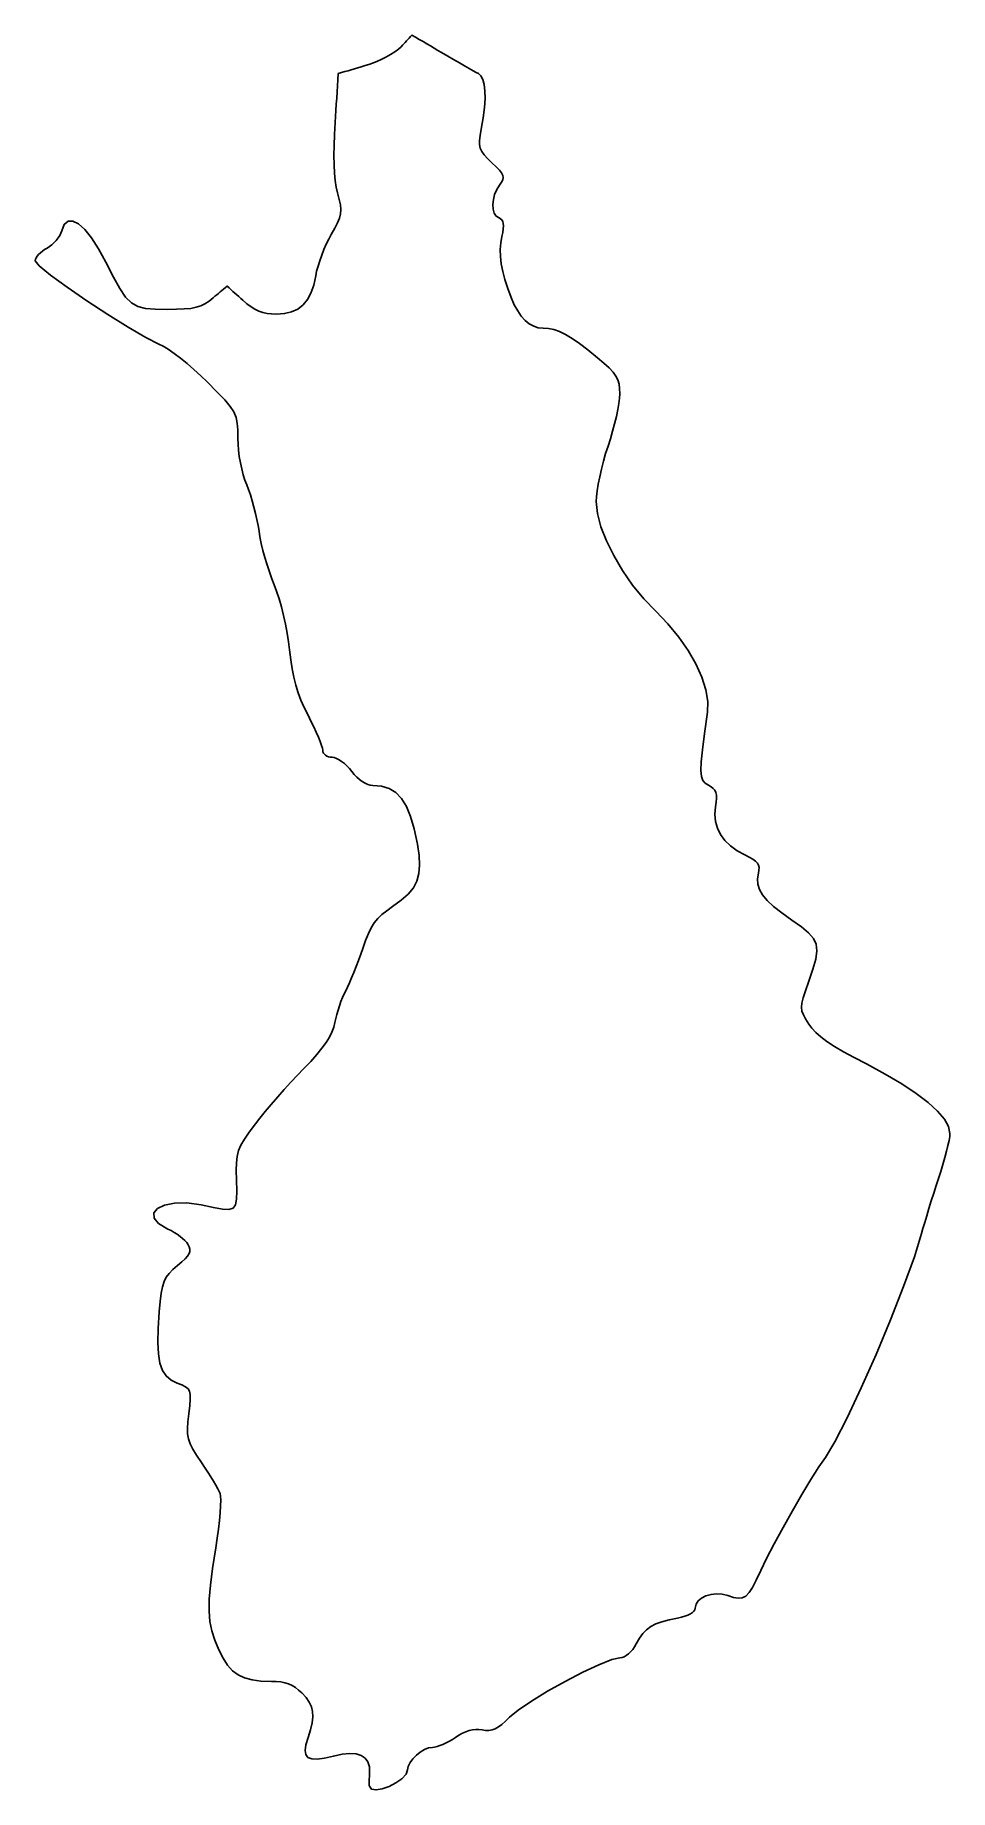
# Model space of a CAD drawing. Extents: x 0.1 to 38.8, y 0.1 to 74.3.
import ezdxf

# ---------------------------------------------------------------- set-up
doc = ezdxf.new("R2010")
doc.units = 0
doc.layers.add('Layer_1', color=7, linetype='CONTINUOUS')

msp = doc.modelspace()

# ---------------------------------------------------------------- linework, layer by layer
at = {"layer": 'Layer_1', "color": 7}
msp.add_lwpolyline([(14.2389, 0.254312), (14.235119, 0.292863), (14.232861, 0.345216), (14.232014, 0.409111), (14.232579, 0.482178), (14.234554, 0.562103), (14.237941, 0.646601), (14.242654, 0.733328), (14.248637, 0.819942), (14.242033, 1.073772), (14.180314, 1.281516), (14.064642, 1.442637), (13.89617, 1.556626), (13.676051, 1.622892), (13.405436, 1.640954), (13.085484, 1.610277), (12.717342, 1.530295), (12.334406, 1.44052), (12.029524, 1.399259), (11.799191, 1.409137), (11.639902, 1.472552), (11.548151, 1.59213), (11.520437, 1.770438), (11.553254, 2.009988), (11.6431, 2.313405), (11.749463, 2.646258), (11.818309, 2.934802), (11.848461, 3.187334), (11.838753, 3.412237), (11.788001, 3.617864), (11.695034, 3.81257), (11.558684, 4.004706), (11.377774, 4.202601), (11.244139, 4.325791), (11.108271, 4.429197), (10.96746, 4.513864), (10.818991, 4.580807), (10.660153, 4.63107), (10.488241, 4.665699), (10.300537, 4.685737), (10.094332, 4.692228), (9.651751, 4.706339), (9.275379, 4.75268), (8.955669, 4.836952), (8.683063, 4.964911), (8.448005, 5.14226), (8.240947, 5.374782), (8.05233, 5.668181), (7.872605, 6.028268), (7.700447, 6.440792), (7.574516, 6.831416), (7.493922, 7.22918), (7.457767, 7.663153), (7.465161, 8.162376), (7.515193, 8.756002), (7.606975, 9.473016), (7.739608, 10.342543), (7.800051, 10.743157), (7.85156, 11.130056), (7.893354, 11.493812), (7.924655, 11.825028), (7.944693, 12.114277), (7.95268, 12.352162), (7.947826, 12.529285), (7.929368, 12.636219), (7.890817, 12.723228), (7.828353, 12.843201), (7.745244, 12.990775), (7.64475, 13.160532), (7.530131, 13.34708), (7.404649, 13.545003), (7.271568, 13.74888), (7.134145, 13.95335), (6.927101, 14.262948), (6.769872, 14.519742), (6.657517, 14.742556), (6.585102, 14.950204), (6.54769, 15.161549), (6.540352, 15.395407), (6.558132, 15.670602), (6.596122, 16.005967), (6.638396, 16.356444), (6.662301, 16.623624), (6.66225, 16.822354), (6.632693, 16.967492), (6.568069, 17.07389), (6.462817, 17.156403), (6.311377, 17.229882), (6.108186, 17.309184), (5.850138, 17.43685), (5.644652, 17.612271), (5.488787, 17.847145), (5.379601, 18.153178), (5.314156, 18.542075), (5.289518, 19.025535), (5.302726, 19.615261), (5.350851, 20.322962), (5.390805, 20.759644), (5.433542, 21.107463), (5.485792, 21.383457), (5.554302, 21.604666), (5.645801, 21.788127), (5.767032, 21.950885), (5.924733, 22.109976), (6.125638, 22.282442), (6.307398, 22.436784), (6.448038, 22.569042), (6.55003, 22.684256), (6.61585, 22.787462), (6.647969, 22.883697), (6.648816, 22.978001), (6.620961, 23.07541), (6.56683, 23.180959), (6.510823, 23.258951), (6.433591, 23.342965), (6.338609, 23.430364), (6.229358, 23.518496), (6.109309, 23.604724), (5.981945, 23.686402), (5.85074, 23.760883), (5.719168, 23.825529), (5.321356, 24.05944), (5.129487, 24.293405), (5.122544, 24.512192), (5.27953, 24.70057), (5.57942, 24.843315), (6.001201, 24.925193), (6.523862, 24.930979), (7.126387, 24.845437), (7.640517, 24.73659), (8.023676, 24.670138), (8.294493, 24.659301), (8.471605, 24.717303), (8.573642, 24.857359), (8.619244, 25.092695), (8.627033, 25.436529), (8.615659, 25.902083), (8.607983, 26.305441), (8.615236, 26.631261), (8.645358, 26.903063), (8.706306, 27.144375), (8.806027, 27.378723), (8.952466, 27.629636), (9.153572, 27.920635), (9.417292, 28.27525), (9.60981, 28.52277), (9.83664, 28.801798), (10.089438, 29.102788), (10.359863, 29.416193), (10.639574, 29.732465), (10.92023, 30.042055), (11.193488, 30.335416), (11.451011, 30.603002), (11.755379, 30.92099), (12.014335, 31.209424), (12.230889, 31.472741), (12.408052, 31.715375), (12.548824, 31.941771), (12.656221, 32.156362), (12.733248, 32.363586), (12.782913, 32.567881), (12.816599, 32.729832), (12.860747, 32.904524), (12.913478, 33.086448), (12.972917, 33.270093), (13.037187, 33.449944), (13.104415, 33.620494), (13.172727, 33.77623), (13.24024, 33.91164), (13.313141, 34.056132), (13.39689, 34.237903), (13.488531, 34.449609), (13.585099, 34.683919), (13.683642, 34.933493), (13.781198, 35.190996), (13.874811, 35.449091), (13.961521, 35.700438), (14.081161, 36.039449), (14.197419, 36.324804), (14.317392, 36.566459), (14.44818, 36.774375), (14.59688, 36.958506), (14.770593, 37.128815), (14.976415, 37.295256), (15.221446, 37.467787), (15.589238, 37.734315), (15.879814, 37.995212), (16.097929, 38.262511), (16.248342, 38.548246), (16.335809, 38.864454), (16.365081, 39.22317), (16.340923, 39.636428), (16.268078, 40.116262), (16.13295, 40.751378), (15.979498, 41.279616), (15.802502, 41.70782), (15.596742, 42.042829), (15.356997, 42.291484), (15.07804, 42.460625), (14.754656, 42.557095), (14.38162, 42.58773), (14.278731, 42.598934), (14.168842, 42.631483), (14.05431, 42.683787), (13.937493, 42.754261), (13.82074, 42.841318), (13.706409, 42.943364), (13.596859, 43.058815), (13.494438, 43.186083), (13.397554, 43.306279), (13.291664, 43.418411), (13.1802, 43.520025), (13.066583, 43.608669), (12.954242, 43.681886), (12.846602, 43.737221), (12.747088, 43.772222), (12.659128, 43.784442), (12.580196, 43.790482), (12.506561, 43.80781), (12.439833, 43.835214), (12.381621, 43.871466), (12.333542, 43.915357), (12.297203, 43.965668), (12.27423, 44.021187), (12.266215, 44.080699), (12.253515, 44.164438), (12.217123, 44.289383), (12.159586, 44.449459), (12.083456, 44.638577), (11.991291, 44.850658), (11.885636, 45.079617), (11.769044, 45.31937), (11.644068, 45.563834), (11.483508, 45.886281), (11.34485, 46.201374), (11.226136, 46.516023), (11.125408, 46.837147), (11.04071, 47.171662), (10.97009, 47.526486), (10.911588, 47.90853), (10.863249, 48.324715), (10.820944, 48.670767), (10.762744, 49.036183), (10.691, 49.411045), (10.608058, 49.785435), (10.516262, 50.149431), (10.417964, 50.493121), (10.315506, 50.806586), (10.211237, 51.079904), (10.109151, 51.339365), (10.008147, 51.624308), (9.910845, 51.925433), (9.819871, 52.233433), (9.737846, 52.539007), (9.667392, 52.832851), (9.611133, 53.105664), (9.571693, 53.348138), (9.534674, 53.584344), (9.485358, 53.839193), (9.425877, 54.104643), (9.35837, 54.372644), (9.284969, 54.635156), (9.207818, 54.884135), (9.129047, 55.111536), (9.050795, 55.309314), (8.973111, 55.511814), (8.901759, 55.73968), (8.83798, 55.986399), (8.783014, 56.245465), (8.738104, 56.510362), (8.704489, 56.774584), (8.683407, 57.031618), (8.676097, 57.274955), (8.67288, 57.634391), (8.653491, 57.922607), (8.603369, 58.166481), (8.507921, 58.392885), (8.352566, 58.628702), (8.122716, 58.900798), (7.803794, 59.236058), (7.381214, 59.661353), (7.105804, 59.927827), (6.819298, 60.188722), (6.530085, 60.43745), (6.246545, 60.667416), (5.977068, 60.872035), (5.730033, 61.044719), (5.513831, 61.178876), (5.336847, 61.267917), (4.778879, 61.545596), (4.029337, 61.980158), (3.170196, 62.51644), (2.283434, 63.099266), (1.451028, 63.673461), (0.754955, 64.183857), (0.277195, 64.575282), (0.099725, 64.792565), (0.110026, 64.851434), (0.139507, 64.916997), (0.186119, 64.987058), (0.24779, 65.059417), (0.322458, 65.131886), (0.40805, 65.202261), (0.502501, 65.268352), (0.603746, 65.327957), (0.707358, 65.391573), (0.808594, 65.46915), (0.904911, 65.557686), (0.993766, 65.654184), (1.072619, 65.75564), (1.138921, 65.859052), (1.190136, 65.961417), (1.223718, 66.059737), (1.335523, 66.330267), (1.495946, 66.466112), (1.698125, 66.47218), (1.935191, 66.353333), (2.200283, 66.114474), (2.486529, 65.760497), (2.787068, 65.296287), (3.095031, 64.726739), (3.416889, 64.093021), (3.686377, 63.609848), (3.929907, 63.256864), (4.173894, 63.01371), (4.444748, 62.860029), (4.76888, 62.775461), (5.172701, 62.73965), (5.682625, 62.732227), (6.079921, 62.736206), (6.40821, 62.750261), (6.6801, 62.77758), (6.908201, 62.82135), (7.105116, 62.884737), (7.283455, 62.970922), (7.455825, 63.083083), (7.63483, 63.224397), (7.707948, 63.285922), (7.781066, 63.347446), (7.854182, 63.408971), (7.9273, 63.470492), (8.000418, 63.532017), (8.073536, 63.593541), (8.146651, 63.655066), (8.219769, 63.71659), (8.302644, 63.6426), (8.385518, 63.56861), (8.46839, 63.494619), (8.551265, 63.420629), (8.634139, 63.346642), (8.717014, 63.272652), (8.799886, 63.198661), (8.88276, 63.124671), (9.061511, 62.973702), (9.232862, 62.847724), (9.400423, 62.745238), (9.567801, 62.664748), (9.738602, 62.604753), (9.916433, 62.563755), (10.104907, 62.540245), (10.307627, 62.532738), (10.65018, 62.55605), (10.950569, 62.627139), (11.210619, 62.747803), (11.432155, 62.91982), (11.617005, 63.144977), (11.766989, 63.425057), (11.883934, 63.761844), (11.969664, 64.157119), (12.009094, 64.349473), (12.065973, 64.563401), (12.137615, 64.791758), (12.221339, 65.027396), (12.314469, 65.263168), (12.414317, 65.491926), (12.518206, 65.706519), (12.623452, 65.899805), (12.77936, 66.173916), (12.895472, 66.400724), (12.974243, 66.596267), (13.018134, 66.776579), (13.029592, 66.957698), (13.011079, 67.15566), (12.965054, 67.386498), (12.89397, 67.666253), (12.839922, 67.908329), (12.797606, 68.186705), (12.767007, 68.501659), (12.748127, 68.853469), (12.74093, 69.242408), (12.745445, 69.668753), (12.761617, 70.132782), (12.789472, 70.634771), (12.806236, 70.894272), (12.823, 71.153769), (12.839792, 71.41327), (12.856556, 71.672767), (12.87332, 71.932268), (12.890113, 72.191768), (12.906877, 72.451266), (12.923669, 72.710767), (13.060967, 72.750681), (13.198268, 72.790593), (13.335566, 72.830508), (13.472868, 72.870423), (13.610166, 72.910337), (13.747464, 72.950252), (13.884765, 72.990164), (14.022064, 73.030079), (14.252049, 73.1043), (14.484662, 73.193028), (14.713522, 73.292926), (14.932244, 73.400656), (15.134451, 73.512887), (15.313755, 73.626284), (15.463776, 73.737508), (15.57813, 73.843226), (15.635339, 73.904956), (15.692548, 73.966684), (15.749757, 74.028414), (15.806967, 74.090145), (15.864173, 74.151875), (15.921382, 74.213603), (15.978592, 74.275333), (16.035801, 74.337064), (16.192866, 74.24487), (16.349934, 74.152677), (16.506999, 74.060483), (16.664067, 73.968287), (16.821132, 73.876093), (16.978197, 73.7839), (17.135265, 73.691706), (17.29233, 73.599513), (17.550846, 73.448239), (17.803824, 73.301085), (18.044882, 73.16171), (18.267637, 73.033756), (18.465712, 72.920881), (18.632722, 72.826737), (18.762291, 72.754971), (18.848035, 72.70924), (18.95857, 72.615164), (19.042069, 72.46067), (19.09844, 72.247428), (19.127602, 71.977102), (19.129577, 71.651358), (19.104064, 71.271865), (19.051074, 70.840291), (18.970525, 70.3583), (18.924763, 70.093175), (18.899984, 69.878825), (18.900266, 69.702402), (18.929713, 69.551057), (18.992383, 69.411942), (19.092347, 69.272205), (19.233678, 69.118995), (19.420458, 68.939465), (19.602415, 68.76565), (19.73859, 68.623382), (19.831659, 68.504848), (19.884293, 68.402246), (19.899166, 68.307764), (19.878959, 68.213592), (19.826342, 68.111924), (19.743992, 67.994949), (19.623557, 67.802174), (19.536398, 67.593045), (19.482688, 67.37842), (19.462594, 67.169164), (19.47631, 66.97613), (19.523977, 66.810186), (19.605785, 66.68219), (19.721903, 66.603001), (19.790497, 66.567348), (19.843165, 66.51782), (19.880224, 66.452317), (19.901983, 66.368731), (19.908784, 66.264958), (19.900939, 66.138889), (19.878784, 65.988425), (19.842617, 65.811458), (19.796818, 65.544659), (19.777514, 65.265764), (19.785022, 64.972857), (19.819608, 64.66403), (19.881573, 64.337363), (19.971204, 63.990944), (20.088791, 63.622858), (20.23463, 63.23119), (20.367421, 62.929444), (20.511047, 62.667059), (20.66523, 62.444307), (20.82969, 62.261455), (21.004148, 62.118769), (21.188326, 62.01652), (21.381945, 61.954973), (21.584724, 61.934399), (21.814594, 61.92057), (22.043158, 61.875852), (22.27929, 61.795444), (22.531871, 61.674548), (22.809778, 61.508356), (23.12189, 61.292064), (23.477084, 61.020868), (23.88424, 60.689965), (24.160474, 60.454888), (24.378349, 60.253735), (24.544499, 60.075774), (24.665561, 59.910284), (24.74817, 59.746533), (24.798959, 59.573799), (24.824557, 59.381352), (24.831612, 59.158467), (24.821424, 58.979033), (24.792256, 58.753791), (24.746144, 58.491816), (24.68513, 58.202165), (24.611261, 57.893908), (24.526583, 57.576109), (24.43314, 57.257836), (24.332976, 56.94815), (24.232813, 56.635629), (24.139369, 56.309225), (24.054691, 55.978573), (23.980822, 55.653306), (23.919809, 55.343068), (23.873696, 55.057484), (23.844529, 54.806199), (23.83434, 54.598842), (23.88553, 54.100009), (24.032325, 53.540656), (24.264557, 52.939505), (24.572064, 52.315283), (24.944679, 51.686713), (25.372237, 51.072515), (25.844578, 50.49142), (26.351531, 49.962143), (26.867408, 49.428751), (27.326273, 48.871735), (27.722028, 48.302978), (28.04857, 47.73436), (28.299802, 47.177764), (28.469613, 46.645075), (28.551909, 46.148175), (28.540591, 45.698948), (28.413778, 44.797197), (28.323901, 44.104494), (28.271411, 43.589915), (28.256763, 43.222549), (28.280385, 42.971473), (28.342748, 42.805772), (28.444297, 42.694528), (28.585479, 42.606822), (28.69747, 42.539608), (28.785024, 42.468341), (28.849659, 42.388348), (28.892898, 42.294947), (28.916266, 42.183466), (28.921261, 42.04923), (28.909436, 41.887559), (28.882286, 41.693782), (28.856519, 41.375221), (28.884234, 41.071745), (28.964512, 40.784883), (29.096428, 40.516162), (29.279057, 40.267104), (29.51147, 40.039243), (29.792738, 39.834102), (30.121933, 39.653206), (30.309035, 39.55911), (30.457357, 39.472095), (30.569766, 39.388289), (30.649133, 39.303817), (30.698324, 39.214813), (30.720225, 39.117398), (30.717685, 39.007707), (30.693583, 38.881861), (30.656126, 38.643381), (30.670322, 38.415441), (30.740855, 38.19147), (30.872396, 37.96489), (31.069616, 37.729133), (31.337191, 37.477622), (31.679794, 37.203788), (32.1021, 36.901054), (32.513595, 36.608725), (32.818956, 36.35766), (33.02517, 36.122058), (33.139219, 35.87613), (33.168079, 35.594074), (33.118738, 35.250099), (32.998179, 34.818409), (32.813377, 34.273206), (32.683814, 33.90102), (32.591355, 33.613292), (32.536088, 33.389261), (32.518082, 33.20817), (32.537442, 33.049259), (32.594234, 32.891765), (32.688547, 32.71493), (32.82046, 32.497995), (32.948589, 32.320138), (33.116404, 32.140337), (33.329321, 31.954847), (33.592756, 31.759916), (33.912124, 31.551805), (34.292845, 31.326767), (34.740334, 31.081053), (35.260003, 30.810921), (36.061814, 30.384066), (36.767155, 29.968888), (37.372809, 29.568071), (37.875557, 29.184282), (38.272184, 28.820202), (38.559475, 28.478504), (38.734207, 28.161862), (38.793166, 27.872954), (38.783401, 27.748756), (38.755376, 27.576417), (38.711079, 27.363749), (38.652473, 27.118557), (38.581516, 26.848656), (38.500174, 26.561857), (38.410416, 26.265964), (38.314201, 25.968792), (38.213115, 25.662951), (38.109398, 25.342216), (38.005989, 25.01614), (37.905834, 24.694274), (37.811874, 24.386169), (37.727052, 24.101378), (37.654315, 23.849453), (37.596603, 23.639945), (37.28974, 22.651216), (36.836429, 21.400131), (36.281035, 19.989931), (35.667927, 18.523874), (35.04147, 17.105208), (34.446032, 15.837184), (33.925976, 14.823049), (33.525672, 14.166061), (33.254597, 13.769285), (32.916808, 13.233232), (32.535608, 12.59874), (32.134305, 11.906675), (31.736199, 11.197845), (31.364595, 10.513118), (31.042799, 9.893301), (30.794111, 9.379262), (30.604689, 8.975769), (30.443317, 8.667638), (30.298215, 8.445868), (30.157603, 8.301455), (30.009705, 8.225396), (29.842737, 8.208745), (29.644916, 8.242358), (29.404468, 8.317288), (29.16351, 8.37678), (28.921764, 8.392585), (28.689371, 8.368314), (28.476479, 8.308144), (28.293235, 8.215914), (28.149781, 8.095489), (28.056269, 7.950822), (28.022845, 7.78575), (28.009158, 7.72225), (27.969215, 7.660049), (27.90475, 7.600076), (27.817486, 7.543322), (27.70915, 7.490715), (27.581458, 7.443274), (27.436142, 7.4019), (27.274917, 7.367638), (26.913184, 7.294543), (26.608878, 7.213799), (26.353744, 7.120327), (26.139526, 7.008934), (25.957967, 6.87454), (25.800808, 6.712008), (25.659796, 6.516174), (25.526669, 6.281958), (25.455137, 6.15778), (25.375296, 6.044326), (25.28923, 5.943376), (25.199032, 5.85679), (25.106779, 5.786291), (25.014563, 5.733713), (24.924472, 5.700862), (24.838586, 5.689573), (24.488371, 5.609902), (23.942618, 5.393974), (23.265598, 5.076304), (22.521578, 4.691551), (21.774835, 4.274229), (21.089636, 3.858967), (20.530255, 3.480309), (20.160958, 3.172856), (19.990112, 3.004144), (19.835906, 2.868762), (19.693807, 2.764537), (19.559283, 2.68941), (19.427802, 2.641291), (19.29483, 2.618149), (19.155835, 2.618149), (19.006289, 2.638469), (18.87227, 2.655684), (18.735889, 2.655684), (18.597374, 2.640162), (18.456949, 2.608384), (18.314841, 2.560406), (18.171275, 2.496313), (18.026475, 2.416162), (17.880668, 2.320009), (17.754252, 2.235625), (17.621046, 2.156913), (17.485057, 2.085567), (17.350293, 2.023309), (17.220759, 1.971916), (17.100464, 1.933054), (16.993418, 1.908501), (16.903623, 1.900034), (16.740817, 1.874352), (16.56689, 1.803684), (16.391954, 1.697145), (16.226134, 1.563908), (16.079548, 1.413201), (15.962313, 1.254225), (15.884552, 1.096152), (15.856387, 0.948183), (15.789661, 0.759066), (15.613173, 0.568736), (15.362444, 0.392431), (15.073008, 0.245394), (14.780389, 0.142834), (14.520112, 0.100021), (14.32771, 0.132166), (14.238709, 0.254481), (14.238706, 0.254481), (14.238706, 0.254481), (14.238703, 0.254481), (14.2387, 0.254481), (14.238697, 0.254481), (14.238697, 0.254481), (14.238694, 0.254481), (14.2389, 0.254312)], dxfattribs=at)

doc.saveas('drawing.dxf')
